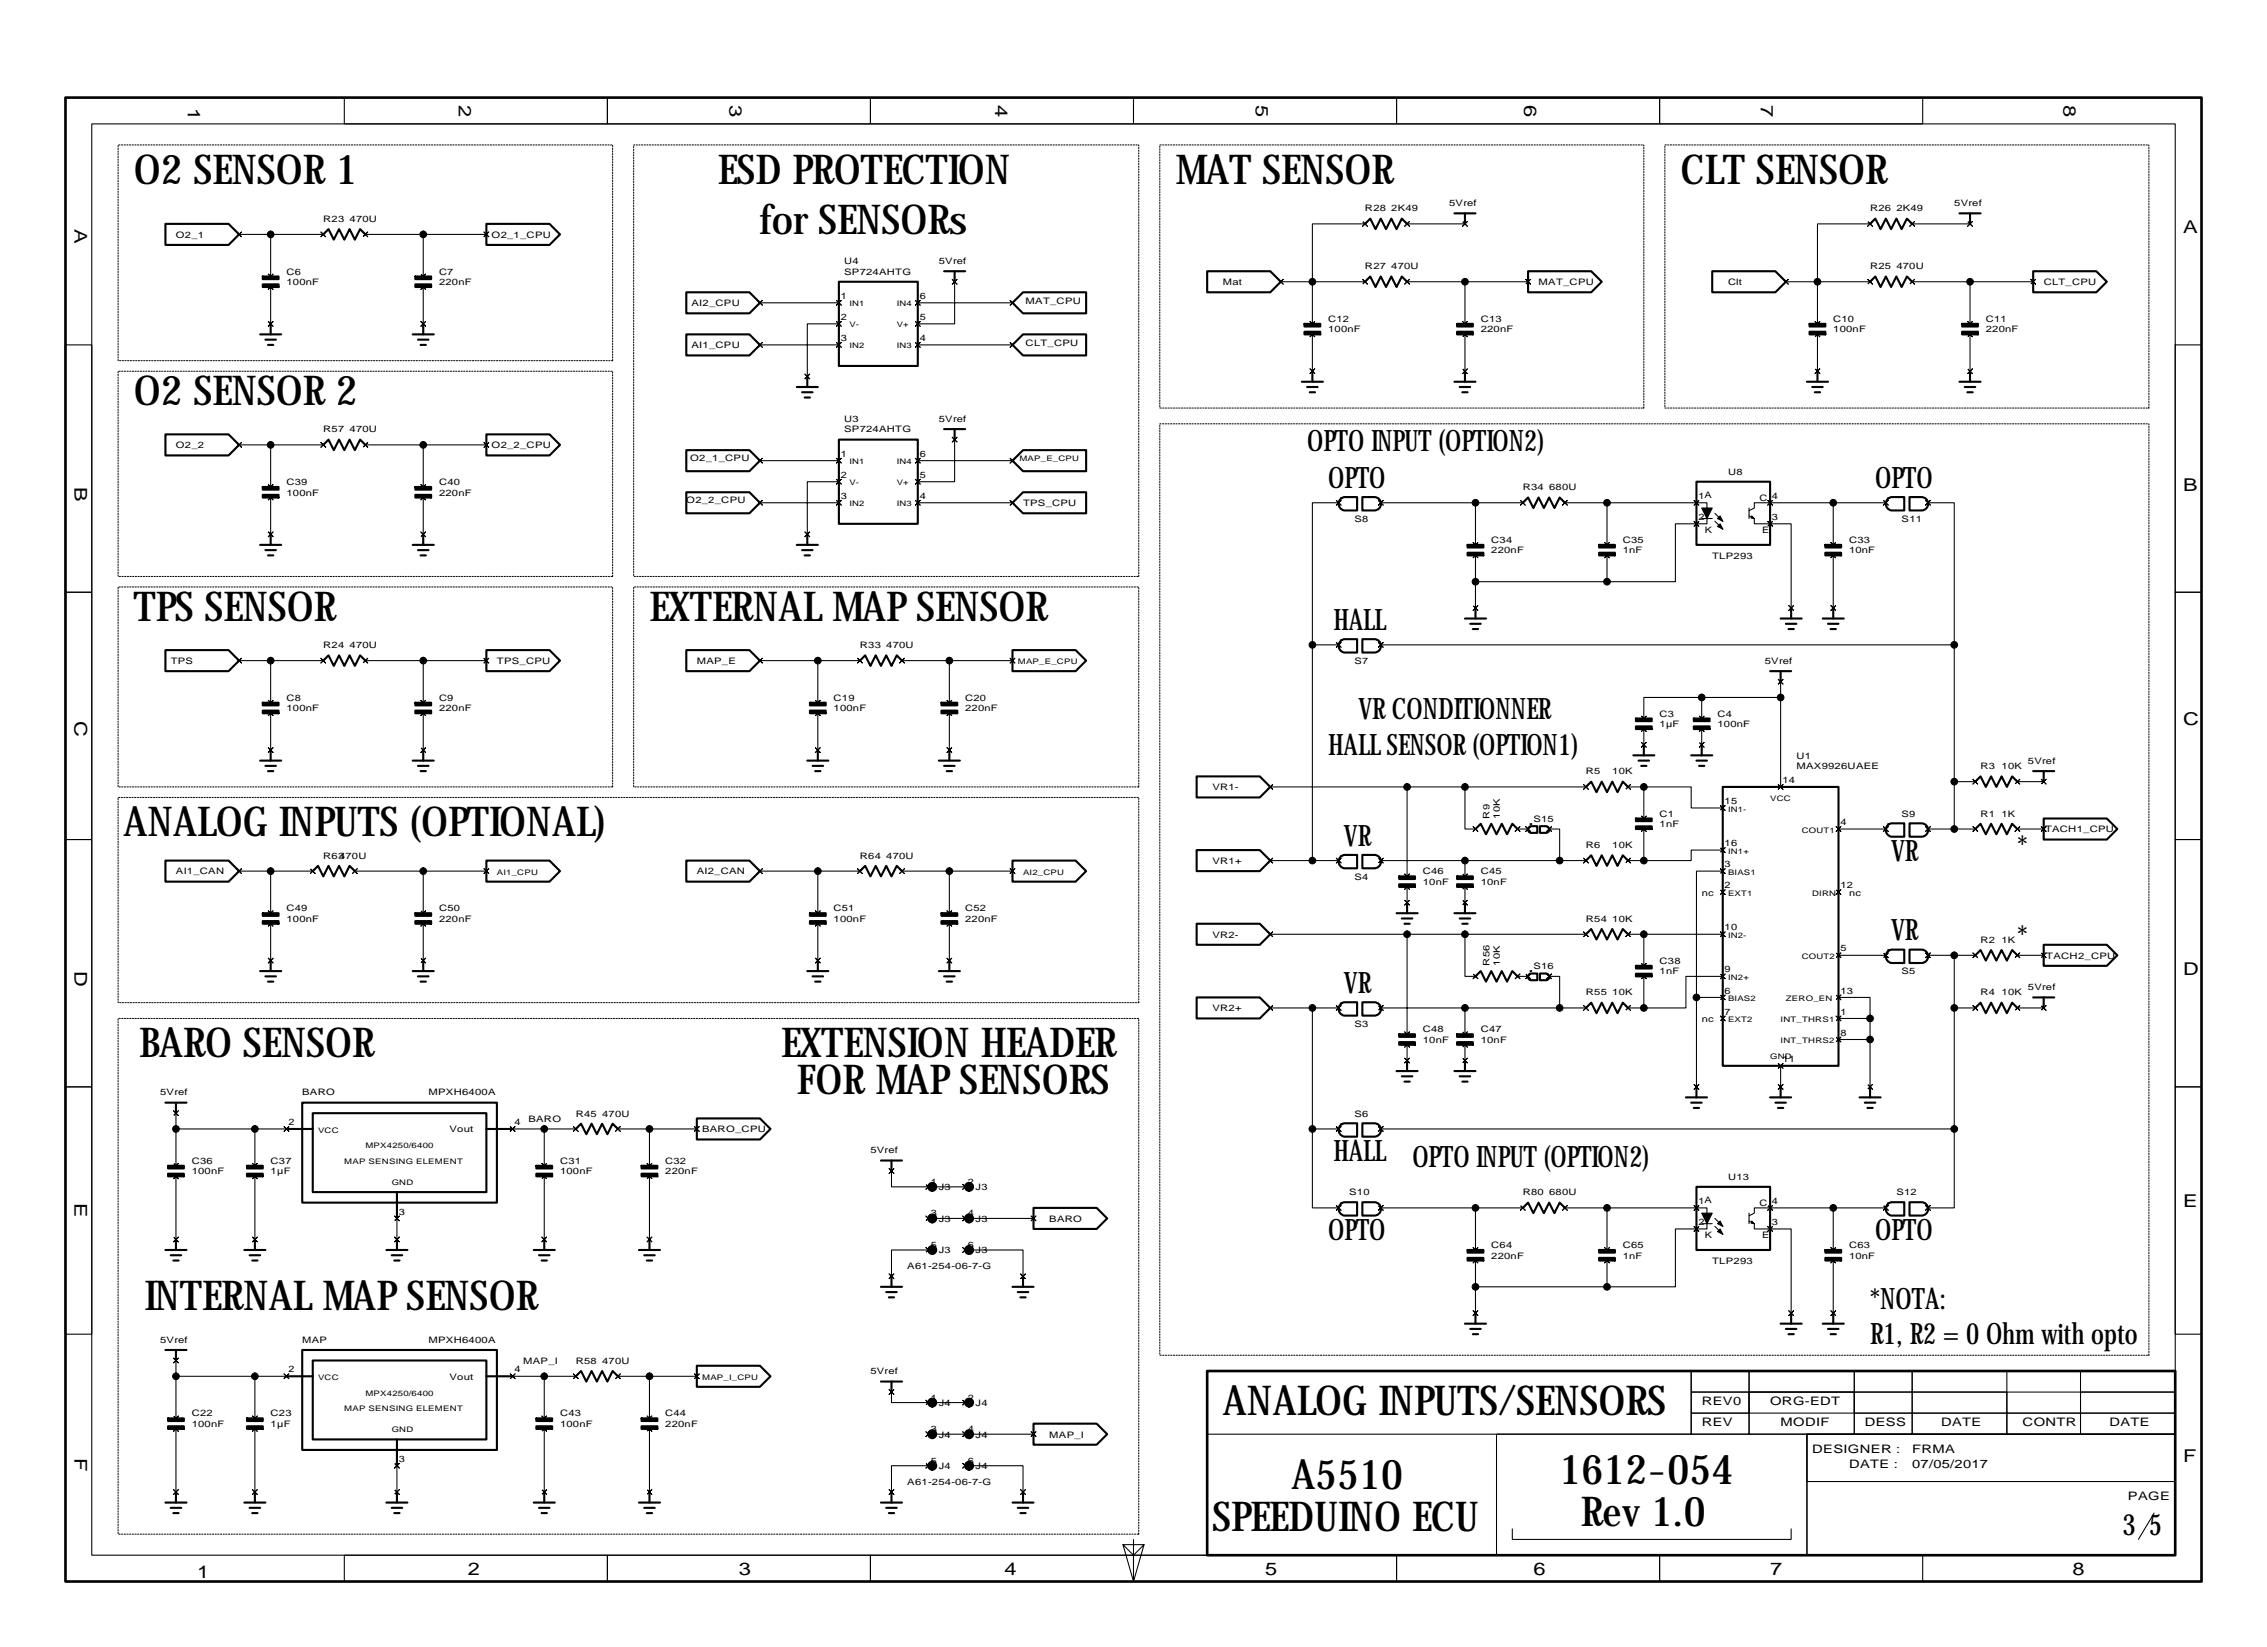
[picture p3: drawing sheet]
<svg xmlns="http://www.w3.org/2000/svg" width="431mm" height="313mm" viewBox="0 0 431 313" stroke-linecap="round" stroke-linejoin="round" font-family="sans-serif">
<defs><g id="words">
<g font-size="7.8">
<text x="25.4" y="34.9">O2 SENSOR 1</text>
<text x="136.4" y="34.9">ESD PROTECTION</text>
<text x="223.4" y="34.9">MAT SENSOR</text>
<text x="319.4" y="34.9">CLT SENSOR</text>
<text x="144.3" y="44.5">for SENSORs</text>
<text x="25.4" y="76.9">O2 SENSOR 2</text>
<text x="25.4" y="117.9">TPS SENSOR</text>
<text x="123.4" y="117.9">EXTERNAL MAP SENSOR</text>
<text x="23.4" y="158.9">ANALOG INPUTS (OPTIONAL)</text>
<text x="26.4" y="200.9">BARO SENSOR</text>
<text x="148.4" y="200.9">EXTENSION HEADER</text>
<text x="151.4" y="207.9">FOR MAP SENSORS</text>
<text x="27.4" y="248.9">INTERNAL MAP SENSOR</text>
<text x="232.4" y="268.9">ANALOG INPUTS/SENSORS</text>
<text x="296.4" y="281.9">1612-054</text>
<text x="245.4" y="282.9">A5510</text>
<text x="230.4" y="290.9">SPEEDUINO ECU</text>
<text x="300.4" y="289.9">Rev 1.0</text>
</g>
<g font-size="5.6">
<text x="248.4" y="85.7">OPTO INPUT (OPTION2)</text>
<text x="252.4" y="92.7">OPTO</text>
<text x="356.4" y="92.7">OPTO</text>
<text x="253.4" y="119.7">HALL</text>
<text x="258.2" y="136.7">VR CONDITIONNER</text>
<text x="252.4" y="143.5">HALL SENSOR (OPTION1)</text>
<text x="255.4" y="160.7">VR</text>
<text x="359.4" y="163.7">VR</text>
<text x="383.4" y="162.7">*</text>
<text x="359.4" y="178.7">VR</text>
<text x="383.4" y="179.7">*</text>
<text x="255.4" y="188.7">VR</text>
<text x="253.4" y="220.7">HALL</text>
<text x="268.4" y="221.7">OPTO INPUT (OPTION2)</text>
<text x="252.4" y="235.7">OPTO</text>
<text x="356.4" y="235.7">OPTO</text>
<text x="355.4" y="248.7">*NOTA:</text>
<text x="355.4" y="255.5">R1, R2 = 0 Ohm with opto</text>
<text x="403.4" y="291.7">3</text>
<text x="408.4" y="291.7">5</text>
</g>
<g font-size="3.4">
<text x="35.7" y="20.5" transform="rotate(90 35.7 20.5)">1</text>
<text x="87.2" y="20" transform="rotate(90 87.2 20)">2</text>
<text x="138.7" y="20" transform="rotate(90 138.7 20)">3</text>
<text x="189.2" y="20" transform="rotate(90 189.2 20)">4</text>
<text x="238.7" y="20" transform="rotate(90 238.7 20)">5</text>
<text x="289.7" y="20" transform="rotate(90 289.7 20)">6</text>
<text x="334.7" y="20" transform="rotate(90 334.7 20)">7</text>
<text x="392.2" y="20" transform="rotate(90 392.2 20)">8</text>
<text x="14.2" y="43.5" transform="rotate(90 14.2 43.5)">A</text>
<text x="414.9" y="44.3">A</text>
<text x="14.2" y="92.5" transform="rotate(90 14.2 92.5)">B</text>
<text x="254.4" y="94.8">.</text>
<text x="358.4" y="94.8">.</text>
<text x="414.9" y="93.3">B</text>
<text x="254.4" y="121.8">.</text>
<text x="14.2" y="137" transform="rotate(90 14.2 137)">C</text>
<text x="414.9" y="137.8">C</text>
<text x="290.4" y="156.8">.</text>
<text x="358.4" y="156.8">.</text>
<text x="254.4" y="162.8">.</text>
<text x="14.2" y="184.5" transform="rotate(90 14.2 184.5)">D</text>
<text x="290.4" y="184.8">.</text>
<text x="358.4" y="180.8">.</text>
<text x="414.9" y="185.3">D</text>
<text x="254.4" y="190.8">.</text>
<text x="254.4" y="213.8">.</text>
<text x="14.2" y="228.5" transform="rotate(90 14.2 228.5)">E</text>
<text x="254.4" y="228.8">.</text>
<text x="358.4" y="228.8">.</text>
<text x="414.9" y="229.3">E</text>
<text x="14.2" y="277" transform="rotate(90 14.2 277)">F</text>
<text x="414.9" y="277.8">F</text>
<text x="37.4" y="299.8">1</text>
<text x="88.9" y="299.3">2</text>
<text x="140.4" y="299.3">3</text>
<text x="190.9" y="299.3">4</text>
<text x="240.4" y="299.3">5</text>
<text x="291.4" y="299.3">6</text>
<text x="336.4" y="299.3">7</text>
<text x="393.9" y="299.3">8</text>
</g>
<g font-size="2.2">
<text x="323.4" y="267.1">REV0</text>
<text x="336.4" y="267.1">ORG-EDT</text>
<text x="323.4" y="271.1">REV</text>
<text x="338.4" y="271.1">MODIF</text>
<text x="354.4" y="271.1">DESS</text>
<text x="368.9" y="271.1">DATE</text>
<text x="384.4" y="271.1">CONTR</text>
<text x="400.9" y="271.1">DATE</text>
<text x="344.4" y="276.1">DESIGNER :</text>
<text x="351.4" y="279.1">DATE :</text>
<text x="363.4" y="276.1">FRMA</text>
<text x="363.4" y="279.1">07/05/2017</text>
<text x="404.4" y="285.1">PAGE</text>
</g>
<g font-size="1.7">
<text x="259.4" y="40.2">R28</text>
<text x="264.4" y="40.2">2K49</text>
<text x="275.4" y="39.2">5Vref</text>
<text x="355.4" y="40.2">R26</text>
<text x="360.4" y="40.2">2K49</text>
<text x="371.4" y="39.2">5Vref</text>
<text x="33.4" y="45.2">O2_1</text>
<text x="61.4" y="42.2">R23</text>
<text x="66.4" y="42.2">470U</text>
<text x="93.4" y="45.2">O2_1_CPU</text>
<text x="54.4" y="52.2">C6</text>
<text x="83.4" y="52.2">C7</text>
<text x="160.4" y="50.2">U4</text>
<text x="160.4" y="52.2">SP724AHTG</text>
<text x="178.4" y="50.2">5Vref</text>
<text x="259.4" y="51.2">R27</text>
<text x="264.4" y="51.2">470U</text>
<text x="355.4" y="51.2">R25</text>
<text x="360.4" y="51.2">470U</text>
<text x="54.4" y="54.2">100nF</text>
<text x="83.4" y="54.2">220nF</text>
<text x="131.4" y="58.2">AI2_CPU</text>
<text x="159.8" y="56.8">1</text>
<text x="174.8" y="56.8">6</text>
<text x="194.9" y="57.7">MAT_CPU</text>
<text x="232.4" y="54.2">Mat</text>
<text x="292.4" y="54.2">MAT_CPU</text>
<text x="328.4" y="54.2">Clt</text>
<text x="388.4" y="54.2">CLT_CPU</text>
<text x="159.8" y="60.8">2</text>
<text x="159.8" y="64.8">3</text>
<text x="174.8" y="64.8">4</text>
<text x="174.8" y="60.8">5</text>
<text x="194.9" y="65.7">CLT_CPU</text>
<text x="252.4" y="61.2">C12</text>
<text x="252.4" y="63.2">100nF</text>
<text x="281.4" y="61.2">C13</text>
<text x="281.4" y="63.2">220nF</text>
<text x="348.4" y="61.2">C10</text>
<text x="348.4" y="63.2">100nF</text>
<text x="377.4" y="61.2">C11</text>
<text x="377.4" y="63.2">220nF</text>
<text x="131.4" y="66.2">AI1_CPU</text>
<text x="61.4" y="82.2">R57</text>
<text x="66.4" y="82.2">470U</text>
<text x="160.4" y="80.2">U3</text>
<text x="160.4" y="82.2">SP724AHTG</text>
<text x="178.4" y="80.2">5Vref</text>
<text x="33.4" y="85.2">O2_2</text>
<text x="93.4" y="85.2">O2_2_CPU</text>
<text x="131.2" y="87.7">O2_1_CPU</text>
<text x="159.8" y="86.8">1</text>
<text x="174.8" y="86.8">6</text>
<text x="54.4" y="92.2">C39</text>
<text x="54.4" y="94.2">100nF</text>
<text x="83.4" y="92.2">C40</text>
<text x="83.4" y="94.2">220nF</text>
<text x="130.4" y="95.7">O2_2_CPU</text>
<text x="159.8" y="90.8">2</text>
<text x="159.8" y="94.8">3</text>
<text x="174.8" y="94.8">4</text>
<text x="174.8" y="90.8">5</text>
<text x="289.4" y="93.2">R34</text>
<text x="294.4" y="93.2">680U</text>
<text x="322.8" y="94.8">1A</text>
<text x="328.4" y="90.2">U8</text>
<text x="334.4" y="95.2">C</text>
<text x="336.8" y="94.8">4</text>
<text x="194.4" y="96.2">TPS_CPU</text>
<text x="257.4" y="99.2">S8</text>
<text x="322.8" y="98.8">2</text>
<text x="324" y="101.3">K</text>
<text x="334.9" y="101.3">E</text>
<text x="336.8" y="98.8">3</text>
<text x="361.4" y="99.2">S11</text>
<text x="283.4" y="103.2">C34</text>
<text x="283.4" y="105.2">220nF</text>
<text x="308.4" y="103.2">C35</text>
<text x="308.4" y="105.2">1nF</text>
<text x="325.4" y="106.2">TLP293</text>
<text x="351.4" y="103.2">C33</text>
<text x="351.4" y="105.2">10nF</text>
<text x="61.4" y="123.2">R24</text>
<text x="66.4" y="123.2">470U</text>
<text x="163.4" y="123.2">R33</text>
<text x="168.4" y="123.2">470U</text>
<text x="32.4" y="126.2">TPS</text>
<text x="94.4" y="126.2">TPS_CPU</text>
<text x="132.4" y="126.2">MAP_E</text>
<text x="257.4" y="126.2">S7</text>
<text x="335.4" y="126.2">5Vref</text>
<text x="54.4" y="133.2">C8</text>
<text x="54.4" y="135.2">100nF</text>
<text x="83.4" y="133.2">C9</text>
<text x="83.4" y="135.2">220nF</text>
<text x="158.4" y="133.2">C19</text>
<text x="158.4" y="135.2">100nF</text>
<text x="183.4" y="133.2">C20</text>
<text x="183.4" y="135.2">220nF</text>
<text x="315.4" y="136.2">C3</text>
<text x="326.4" y="136.2">C4</text>
<text x="315.4" y="138.2">1µF</text>
<text x="326.4" y="138.2">100nF</text>
<text x="301.4" y="147.2">R5</text>
<text x="306.4" y="147.2">10K</text>
<text x="338.8" y="148.8">14</text>
<text x="341.4" y="144.2">U1</text>
<text x="341.4" y="146.2">MAX9926UAEE</text>
<text x="376.4" y="146.2">R3</text>
<text x="380.4" y="146.2">10K</text>
<text x="385.4" y="145.2">5Vref</text>
<text x="230.4" y="150.2">VR1-</text>
<text x="283.1" y="155.5" transform="rotate(-90 283.1 155.5)">R9</text>
<text x="285.1" y="155.5" transform="rotate(-90 285.1 155.5)">10K</text>
<text x="315.4" y="155.2">C1</text>
<text x="327.8" y="152.8">15</text>
<text x="361.4" y="155.2">S9</text>
<text x="376.4" y="155.2">R1</text>
<text x="380.4" y="155.2">1K</text>
<text x="291.4" y="156.2">S15</text>
<text x="301.4" y="161.2">R6</text>
<text x="306.4" y="161.2">10K</text>
<text x="315.4" y="157.2">1nF</text>
<text x="327.8" y="160.8">16</text>
<text x="349.8" y="156.8">4</text>
<text x="388.7" y="158.2">TACH1_CPU</text>
<text x="33.4" y="166.2">AI1_CAN</text>
<text x="61.4" y="163.2">R63</text>
<text x="64.4" y="163.2">470U</text>
<text x="132.4" y="166.2">AI2_CAN</text>
<text x="163.4" y="163.2">R64</text>
<text x="168.4" y="163.2">470U</text>
<text x="230.4" y="164.2">VR1+</text>
<text x="257.4" y="167.2">S4</text>
<text x="270.4" y="166.2">C46</text>
<text x="281.4" y="166.2">C45</text>
<text x="327.8" y="164.8">3</text>
<text x="54.4" y="173.2">C49</text>
<text x="83.4" y="173.2">C50</text>
<text x="158.4" y="173.2">C51</text>
<text x="183.4" y="173.2">C52</text>
<text x="270.4" y="168.2">10nF</text>
<text x="281.4" y="168.2">10nF</text>
<text x="323.4" y="170.2">nc</text>
<text x="327.8" y="168.8">2</text>
<text x="349.8" y="168.8">12</text>
<text x="351.4" y="170.2">nc</text>
<text x="54.4" y="175.2">100nF</text>
<text x="83.4" y="175.2">220nF</text>
<text x="158.4" y="175.2">100nF</text>
<text x="183.4" y="175.2">220nF</text>
<text x="230.4" y="178.2">VR2-</text>
<text x="301.4" y="175.2">R54</text>
<text x="306.4" y="175.2">10K</text>
<text x="327.8" y="176.8">10</text>
<text x="376.4" y="179.2">R2</text>
<text x="380.4" y="179.2">1K</text>
<text x="283.1" y="183.5" transform="rotate(-90 283.1 183.5)">R56</text>
<text x="285.1" y="183.5" transform="rotate(-90 285.1 183.5)">10K</text>
<text x="291.4" y="184.2">S16</text>
<text x="315.4" y="183.2">C38</text>
<text x="315.4" y="185.2">1nF</text>
<text x="327.8" y="184.8">9</text>
<text x="349.8" y="180.8">5</text>
<text x="361.4" y="185.2">S5</text>
<text x="388.9" y="182.2">TACH2_CPU</text>
<text x="301.4" y="189.2">R55</text>
<text x="306.4" y="189.2">10K</text>
<text x="327.8" y="188.8">6</text>
<text x="349.8" y="188.8">13</text>
<text x="376.4" y="189.2">R4</text>
<text x="380.4" y="189.2">10K</text>
<text x="385.4" y="188.2">5Vref</text>
<text x="230.4" y="192.2">VR2+</text>
<text x="257.4" y="195.2">S3</text>
<text x="270.4" y="196.2">C48</text>
<text x="281.4" y="196.2">C47</text>
<text x="323.4" y="194.2">nc</text>
<text x="327.8" y="192.8">7</text>
<text x="349.8" y="192.8">1</text>
<text x="349.8" y="196.8">8</text>
<text x="270.4" y="198.2">10nF</text>
<text x="281.4" y="198.2">10nF</text>
<text x="338.8" y="201.8">11</text>
<text x="30.4" y="208.2">5Vref</text>
<text x="57.4" y="208.2">BARO</text>
<text x="81.4" y="208.2">MPXH6400A</text>
<text x="54.8" y="213.8">2</text>
<text x="85.4" y="215.2">Vout</text>
<text x="97.8" y="213.8">4</text>
<text x="100.4" y="213.2">BARO</text>
<text x="109.4" y="212.2">R45</text>
<text x="114.4" y="212.2">470U</text>
<text x="133.4" y="215.2">BARO_CPU</text>
<text x="257.4" y="212.2">S6</text>
<text x="36.4" y="221.2">C36</text>
<text x="51.4" y="221.2">C37</text>
<text x="106.4" y="221.2">C31</text>
<text x="126.4" y="221.2">C32</text>
<text x="165.4" y="219.2">5Vref</text>
<text x="36.4" y="223.2">100nF</text>
<text x="51.4" y="223.2">1µF</text>
<text x="106.4" y="223.2">100nF</text>
<text x="126.4" y="223.2">220nF</text>
<text x="177" y="225.2">1</text>
<text x="178.4" y="226.2">J3</text>
<text x="184" y="225.2">2</text>
<text x="185.4" y="226.2">J3</text>
<text x="256.4" y="227.2">S10</text>
<text x="289.4" y="227.2">R80</text>
<text x="294.4" y="227.2">680U</text>
<text x="328.4" y="224.2">U13</text>
<text x="360.4" y="227.2">S12</text>
<text x="75.8" y="230.8">3</text>
<text x="177" y="231.2">3</text>
<text x="178.4" y="232.2">J3</text>
<text x="184" y="231.2">4</text>
<text x="185.4" y="232.2">J3</text>
<text x="199.4" y="232.2">BARO</text>
<text x="322.8" y="228.8">1A</text>
<text x="322.8" y="232.8">2</text>
<text x="334.4" y="229.2">C</text>
<text x="336.8" y="232.8">3</text>
<text x="336.8" y="228.8">4</text>
<text x="177" y="237.2">5</text>
<text x="178.4" y="238.2">J3</text>
<text x="184" y="237.2">6</text>
<text x="185.4" y="238.2">J3</text>
<text x="283.4" y="237.2">C64</text>
<text x="283.4" y="239.2">220nF</text>
<text x="308.4" y="237.2">C65</text>
<text x="308.4" y="239.2">1nF</text>
<text x="324" y="235.3">K</text>
<text x="334.9" y="235.3">E</text>
<text x="351.4" y="237.2">C63</text>
<text x="351.4" y="239.2">10nF</text>
<text x="172.4" y="241.2">A61-254-06-7-G</text>
<text x="325.4" y="240.2">TLP293</text>
<text x="30.4" y="255.2">5Vref</text>
<text x="57.4" y="255.2">MAP</text>
<text x="81.4" y="255.2">MPXH6400A</text>
<text x="54.8" y="260.8">2</text>
<text x="85.4" y="262.2">Vout</text>
<text x="97.8" y="260.8">4</text>
<text x="99.4" y="259.2">MAP_I</text>
<text x="109.4" y="259.2">R58</text>
<text x="114.4" y="259.2">470U</text>
<text x="165.4" y="261.2">5Vref</text>
<text x="36.4" y="269.2">C22</text>
<text x="51.4" y="269.2">C23</text>
<text x="106.4" y="269.2">C43</text>
<text x="126.4" y="269.2">C44</text>
<text x="177" y="266.2">1</text>
<text x="178.4" y="267.2">J4</text>
<text x="184" y="266.2">2</text>
<text x="185.4" y="267.2">J4</text>
<text x="36.4" y="271.2">100nF</text>
<text x="51.4" y="271.2">1µF</text>
<text x="106.4" y="271.2">100nF</text>
<text x="126.4" y="271.2">220nF</text>
<text x="177" y="272.2">3</text>
<text x="178.4" y="273.2">J4</text>
<text x="184" y="272.2">4</text>
<text x="185.4" y="273.2">J4</text>
<text x="199.4" y="273.2">MAP_I</text>
<text x="75.8" y="277.8">3</text>
<text x="177" y="278.2">5</text>
<text x="178.4" y="279.2">J4</text>
<text x="184" y="278.2">6</text>
<text x="185.4" y="279.2">J4</text>
<text x="172.4" y="282.2">A61-254-06-7-G</text>
</g>
<g font-size="1.4">
<text x="161.4" y="58.2">IN1</text>
<text x="170.4" y="58.2">IN4</text>
<text x="161.4" y="62.2">V-</text>
<text x="170.4" y="62.2">V+</text>
<text x="161.4" y="66.2">IN2</text>
<text x="170.4" y="66.2">IN3</text>
<text x="161.4" y="88.2">IN1</text>
<text x="170.4" y="88.2">IN4</text>
<text x="193.7" y="87.5">MAP_E_CPU</text>
<text x="161.4" y="92.2">V-</text>
<text x="170.4" y="92.2">V+</text>
<text x="161.4" y="96.2">IN2</text>
<text x="170.4" y="96.2">IN3</text>
<text x="193.4" y="126.2">MAP_E_CPU</text>
<text x="328.4" y="154.2">IN1-</text>
<text x="336.4" y="152.2">VCC</text>
<text x="342.4" y="158.2">COUT1</text>
<text x="94.4" y="166.2">AI1_CPU</text>
<text x="194.4" y="166.2">AI2_CPU</text>
<text x="328.4" y="162.2">IN1+</text>
<text x="328.4" y="166.2">BIAS1</text>
<text x="328.4" y="170.2">EXT1</text>
<text x="344.4" y="170.2">DIRN</text>
<text x="328.4" y="178.2">IN2-</text>
<text x="342.4" y="182.2">COUT2</text>
<text x="328.4" y="190.2">BIAS2</text>
<text x="328.4" y="186.2">IN2+</text>
<text x="339.4" y="190.2">ZERO_EN</text>
<text x="328.4" y="194.2">EXT2</text>
<text x="338.4" y="194.2">INT_THRS1</text>
<text x="336.4" y="201.2">GND</text>
<text x="338.4" y="198.2">INT_THRS2</text>
<text x="60.4" y="215.2">VCC</text>
<text x="65.4" y="221.2">MAP SENSING ELEMENT</text>
<text x="69.4" y="218.2">MPX4250/6400</text>
<text x="74.4" y="225.2">GND</text>
<text x="60.4" y="262.2">VCC</text>
<text x="133.4" y="262.2">MAP_I_CPU</text>
<text x="65.4" y="268.2">MAP SENSING ELEMENT</text>
<text x="69.4" y="265.2">MPX4250/6400</text>
<text x="74.4" y="272.2">GND</text>
</g>
</g></defs>
<g fill="none" stroke="#000" stroke-width=".2">
<path d="M65.4 18.5h50v5h-50zM115.4 18.5h50v5h-50zM165.4 18.5h50v5h-50zM215.4 18.5h50v5h-50zM265.4 18.5h50v5h-50zM315.4 18.5h50v5h-50zM17.4 23.5h396v272h-396zM45.4 44.5h6v8M51.4 44.5h10M51.4 54.5v7M69.4 44.5h23M80.4 44.5v8"/>
<path d="M80.4 54.5v7M144.4 57.5h15M174.4 57.5h18M181.4 53.5v8h-7M243.4 53.5h16M259.4 42.5h-10v19M267.4 53.5h23M267.4 42.5h11M278.4 53.5v8M339.4 53.5h6v8M355.4 42.5h-10v11h10M363.4 53.5h23"/>
<path d="M363.4 42.5h11M374.4 53.5v8M12.4 65.5h5v47h-5zM144.4 65.5h15M159.4 61.5h-6v10M174.4 65.5h18M249.4 63.5v7M278.4 63.5v7M345.4 63.5v7M374.4 63.5v7M413.4 65.5h5v47h-5zM45.4 84.5h16"/>
<path d="M51.4 84.5v8M51.4 94.5v7M69.4 84.5h23M80.4 84.5v8M80.4 94.5v7M144.4 95.5h15M144.4 87.5h15M159.4 91.5h-6v10M174.4 95.5h18M174.4 87.5h18M181.4 83.5v8h-7M254.4 95.5h-5v27"/>
<path d="M262.4 95.5h27M280.4 95.5v8M297.4 95.5h8M323.4 98.5h2M324.4 96.5v-1h-19v8M324.4 98.5v1h-6v11h-13M325.9 97.5l1.5 1.5M325.9 99l1.5 1.5M332.4 98l1 .5v1h7v16M332.4 97l1-.5v-1h15v8M332.4 96.5v2M348.4 95.5h10"/>
<path d="M366.4 95.5h5v27M12.4 112.5h5v47h-5zM280.4 105.5v5M305.4 105.5v5h-25v5M348.4 105.5v10M413.4 112.5h5v47h-5zM45.4 125.5h6v8M51.4 125.5h10M51.4 135.5v7M69.4 125.5h23M80.4 125.5v8M80.4 135.5v7"/>
<path d="M144.4 125.5h11v8M155.4 135.5v7M155.4 125.5h8M171.4 125.5h21M180.4 125.5v8M180.4 135.5v7M249.4 122.5h5M249.4 122.5v41M262.4 122.5h109M312.4 138.5v3M323.4 132.5h-11v4M323.4 132.5h15"/>
<path d="M323.4 132.5v4M323.4 138.5v3M338.4 129.5v20M371.4 122.5v35M12.4 159.5h5v47h-5zM241.4 149.5h26M267.4 149.5h34M267.4 149.5v17M278.4 149.5v8h2M288.4 157.5h2M294.4 157.5h2v6M309.4 149.5h3"/>
<path d="M312.4 149.5h9v4h6M312.4 149.5v6M312.4 157.5v6M349.4 157.5h9M366.4 157.5h9M371.4 148.5h4M383.4 157.5h5M383.4 148.5h5M413.4 159.5h5v47h-5zM45.4 165.5h14M51.4 165.5v8M51.4 175.5v7"/>
<path d="M67.4 165.5h25M80.4 165.5v8M80.4 175.5v7M144.4 165.5h19M155.4 165.5v8M155.4 175.5v7M171.4 165.5h21M180.4 165.5v8M180.4 175.5v7M241.4 163.5h13M241.4 177.5h60M262.4 163.5h39"/>
<path d="M267.4 168.5v3M267.4 177.5v19M278.4 177.5v8h2M278.4 163.5v3M278.4 168.5v3M309.4 177.5h18M309.4 163.5h3M312.4 177.5v6M327.4 161.5h-6v2h-9M327.4 165.5h-5v24M241.4 191.5h13M249.4 191.5v23h5"/>
<path d="M262.4 191.5h39M267.4 198.5v3M278.4 191.5v5M278.4 198.5v3M288.4 185.5h2M294.4 185.5h2v6M309.4 191.5h3M312.4 185.5v6M322.4 189.5v17M322.4 189.5h5M327.4 185.5h-7v6h-8M349.4 197.5h6v9"/>
<path d="M349.4 189.5h6v4M349.4 193.5h6M349.4 181.5h9M355.4 193.5v4M366.4 181.5h9M371.4 181.5v33M371.4 191.5h4M383.4 191.5h5M383.4 181.5h5M12.4 206.5h5v47h-5zM33.4 211.5v10M33.4 214.5h21"/>
<path d="M48.4 214.5v7M97.4 214.5h6v7M103.4 214.5h6M117.4 214.5h15M123.4 214.5v7M249.4 214.5v15h5M262.4 214.5h109M338.4 202.5v4M371.4 214.5v15h-5M413.4 206.5h5v47h-5zM33.4 223.5v12M48.4 223.5v12"/>
<path d="M75.4 231.5v4M103.4 223.5v12M123.4 223.5v12M169.4 222.5v3h14M176.4 237.5h-7v5M176.4 231.5h20M183.4 237.5h11v5M262.4 229.5h18v8M280.4 229.5h9M280.4 239.5v5M297.4 229.5h27v1M305.4 229.5v8"/>
<path d="M305.4 239.5v5M323.4 232.5h2M324.4 232.5v1h-6v11h-13M325.9 231.5l1.5 1.5M325.9 233l1.5 1.5M332.4 232l1 .5v1h7v16M332.4 230.5v2M348.4 229.5v8M348.4 239.5v10M358.4 229.5h-25v1l-1 .5M33.4 258.5v11M305.4 244.5h-25v5"/>
<path d="M33.4 271.5v12M33.4 261.5h21M48.4 261.5v8M48.4 271.5v12M75.4 278.5v5M97.4 261.5h12M103.4 261.5v8M103.4 271.5v12M117.4 261.5h15M123.4 261.5v8M123.4 271.5v12M169.4 264.5v2h14"/>
<path d="M176.4 278.5h-7v5M176.4 272.5h20M183.4 278.5h11v5M229.4 260.5h92v12h-92zM284.4 272.5h59v23h-59zM321.4 268.5h11v4h-11zM321.4 264.5h11v4h-11zM321.4 260.5h11v4h-11zM321.4 260.5h11zM332.4 264.5h20v8h-20zM332.4 264.5h20v4h-20zM332.4 260.5h20v4h-20z"/>
<path d="M332.4 260.5h20zM343.4 272.5h70v9h-70zM343.4 272.5h70v23h-70zM343.4 272.5h70zM352.4 264.5h11v4h-11zM352.4 268.5h11v4h-11zM352.4 260.5h11v4h-11zM352.4 260.5h11zM363.4 268.5h18v4h-18zM363.4 260.5h18v4h-18zM363.4 264.5h18v4h-18zM363.4 260.5h18z"/>
<path d="M381.4 268.5h14v4h-14zM381.4 264.5h14v4h-14zM381.4 260.5h14zM395.4 268.5h18v4h-18zM395.4 260.5h18zM395.4 264.5h18v4h-18zM395.4 260.5h18v4h-18zM65.4 295.5h50v5h-50zM115.4 295.5h50v5h-50zM165.4 295.5h50v5h-50zM213.4 293.5l2 7 2-7h-4l2 2 2-2M215.4 295.5h50v5h-50z"/>
<path d="M215.4 292.5v3M265.4 295.5h50v5h-50zM287.4 290.5v2h53v-2M315.4 295.5h50v5h-50zM409.4 287.5l-3 5"/>
</g>
<path d="M22.4 27.5h94v41h-94zM120.4 27.5h96v82h-96zM220.4 27.5h92v50h-92zM316.4 27.5h92v50h-92zM22.4 70.5h94v39h-94zM220.4 80.5h188v177h-188zM22.4 111.5h94v38h-94zM120.4 111.5h96v38h-96zM22.4 151.5h194v39h-194zM22.4 193.5h194v98h-194z" fill="none" stroke="#000" stroke-width=".19" stroke-dasharray=".3 .3"/>
<g fill="#000" stroke="#000" stroke-width=".19">
<circle cx="51.4" cy="44.5" r=".64"/>
<circle cx="80.4" cy="44.5" r=".64"/>
<circle cx="249.4" cy="53.5" r=".64"/>
<circle cx="278.4" cy="53.5" r=".64"/>
<circle cx="345.4" cy="53.5" r=".64"/>
<circle cx="374.4" cy="53.5" r=".64"/>
<circle cx="51.4" cy="84.5" r=".64"/>
<circle cx="80.4" cy="84.5" r=".64"/>
<circle cx="280.4" cy="95.5" r=".64"/>
<circle cx="305.4" cy="95.5" r=".64"/>
<circle cx="348.4" cy="95.5" r=".64"/>
<circle cx="280.4" cy="110.5" r=".64"/>
<circle cx="305.4" cy="110.5" r=".64"/>
<circle cx="51.4" cy="125.5" r=".64"/>
<circle cx="80.4" cy="125.5" r=".64"/>
<circle cx="155.4" cy="125.5" r=".64"/>
<circle cx="180.4" cy="125.5" r=".64"/>
<circle cx="249.4" cy="122.5" r=".64"/>
<circle cx="323.4" cy="132.5" r=".64"/>
<circle cx="338.4" cy="132.5" r=".64"/>
<circle cx="371.4" cy="122.5" r=".64"/>
<circle cx="267.4" cy="149.5" r=".64"/>
<circle cx="278.4" cy="149.5" r=".64"/>
<circle cx="312.4" cy="149.5" r=".64"/>
<circle cx="371.4" cy="157.5" r=".64"/>
<circle cx="371.4" cy="148.5" r=".64"/>
<circle cx="51.4" cy="165.5" r=".64"/>
<circle cx="80.4" cy="165.5" r=".64"/>
<circle cx="155.4" cy="165.5" r=".64"/>
<circle cx="180.4" cy="165.5" r=".64"/>
<circle cx="249.4" cy="163.5" r=".64"/>
<circle cx="267.4" cy="177.5" r=".64"/>
<circle cx="278.4" cy="163.5" r=".64"/>
<circle cx="278.4" cy="177.5" r=".64"/>
<circle cx="296.4" cy="163.5" r=".64"/>
<circle cx="312.4" cy="163.5" r=".64"/>
<circle cx="312.4" cy="177.5" r=".64"/>
<circle cx="249.4" cy="191.5" r=".64"/>
<circle cx="278.4" cy="191.5" r=".64"/>
<circle cx="296.4" cy="191.5" r=".64"/>
<circle cx="312.4" cy="191.5" r=".64"/>
<circle cx="322.4" cy="189.5" r=".64"/>
<circle cx="355.4" cy="197.5" r=".64"/>
<circle cx="355.4" cy="193.5" r=".64"/>
<circle cx="371.4" cy="191.5" r=".64"/>
<circle cx="371.4" cy="181.5" r=".64"/>
<circle cx="33.4" cy="214.5" r=".64"/>
<circle cx="48.4" cy="214.5" r=".64"/>
<circle cx="103.4" cy="214.5" r=".64"/>
<circle cx="123.4" cy="214.5" r=".64"/>
<circle cx="249.4" cy="214.5" r=".64"/>
<circle cx="371.4" cy="214.5" r=".64"/>
<circle cx="280.4" cy="229.5" r=".64"/>
<circle cx="305.4" cy="229.5" r=".64"/>
<circle cx="348.4" cy="229.5" r=".64"/>
<circle cx="280.4" cy="244.5" r=".64"/>
<circle cx="305.4" cy="244.5" r=".64"/>
<circle cx="33.4" cy="261.5" r=".64"/>
<circle cx="48.4" cy="261.5" r=".64"/>
<circle cx="103.4" cy="261.5" r=".64"/>
<circle cx="123.4" cy="261.5" r=".64"/>
</g>
<path d="M12.4 18.5h406v282h-406zM229.4 260.5h184v35h-184z" fill="none" stroke="#000" stroke-width=".5"/>
<g fill="none" stroke="#000" stroke-width=".4">
<path d="M31.4 42.5h12l2 2-2 2h-12zM61.4 44.5l1-1 1 2 1-2 1 2 1-2 1 2 1-2 1 1M92.4 42.5h12l2 2-2 2h-12zM130.4 55.5h12l2 2-2 2h-12zM159.4 53.5h15v16h-15zM179.4 51.5h4M181.4 51.5v2M194.4 55.5h12v4h-12l-2-2zM229.4 51.5h12l2 2-2 2h-12zM259.4 53.5l1-1 1 2 1-2 1 2 1-2 1 2 1-2 1 1M259.4 42.5l1-1 1 2 1-2 1 2 1-2 1 2 1-2 1 1M276.4 40.5h4"/>
<path d="M278.4 40.5v2M290.4 51.5h12l2 2-2 2h-12zM325.4 51.5h12l2 2-2 2h-12zM355.4 53.5l1-1 1 2 1-2 1 2 1-2 1 2 1-2 1 1M355.4 42.5l1-1 1 2 1-2 1 2 1-2 1 2 1-2 1 1M372.4 40.5h4M374.4 40.5v2M386.4 51.5h12l2 2-2 2h-12zM49.4 63.5h4M50.4 64.5h2M50.9 65.5h1M51.4 61.5v2"/>
<path d="M78.4 63.5h4M79.4 64.5h2M79.9 65.5h1M80.4 61.5v2M130.4 63.5h12l2 2-2 2h-12zM151.4 73.5h4M152.4 74.5h2M152.9 75.5h1M153.4 71.5v2M194.4 63.5h12v4h-12l-2-2zM247.4 72.5h4M248.4 73.5h2"/>
<path d="M248.9 74.5h1M249.4 70.5v2M276.4 72.5h4M277.4 73.5h2M277.9 74.5h1M278.4 70.5v2M343.4 72.5h4M344.4 73.5h2M344.9 74.5h1M345.4 70.5v2M372.4 72.5h4M373.4 73.5h2"/>
<path d="M373.9 74.5h1M374.4 70.5v2M31.4 82.5h12l2 2-2 2h-12zM61.4 84.5l1-1 1 2 1-2 1 2 1-2 1 2 1-2 1 1M92.4 82.5h12l2 2-2 2h-12zM130.4 93.5h12l2 2-2 2h-12zM130.4 85.5h12l2 2-2 2h-12zM159.4 83.5h15v16h-15zM179.4 81.5h4M181.4 81.5v2M192.4 87.5l2-2h12v4h-12zM192.4 95.5l2-2h12v4h-12z"/>
<path d="M254.8 94.8l.7-.3h2.4v2.5h-2.4a1.29 1.29 0 0 1-.7-2.2zM258.9 94.5h2.3a1.27 1.27 0 0 1 1.3 1.2 1.27 1.27 0 0 1-1.3 1.3h-2.3zM289.4 95.5l1-1 1 2 1-2 1 2 1-2 1 2 1-2 1 1M322.4 91.5h14v12h-14zM358.8 94.8l.7-.3h2.4v2.5h-2.4a1.29 1.29 0 0 1-.7-2.2zM362.9 94.5h2.3a1.27 1.27 0 0 1 1.3 1.2 1.27 1.27 0 0 1-1.3 1.3h-2.3zM49.4 103.5h4M50.4 104.5h2M50.9 105.5h1M51.4 101.5v2M78.4 103.5h4M79.4 104.5h2"/>
<path d="M79.9 105.5h1M80.4 101.5v2M151.4 103.5h4M152.4 104.5h2M152.9 105.5h1M153.4 101.5v2M278.4 117.5h4M279.4 118.5h2M279.9 119.5h1M280.4 115.5v2M338.4 117.5h4M339.4 118.5h2"/>
<path d="M339.9 119.5h1M340.4 115.5v2M346.4 117.5h4M347.4 118.5h2M347.9 119.5h1M348.4 115.5v2M31.4 123.5h12l2 2-2 2h-12zM61.4 125.5l1-1 1 2 1-2 1 2 1-2 1 2 1-2 1 1M92.4 123.5h12l2 2-2 2h-12zM130.4 123.5h12l2 2-2 2h-12zM163.4 125.5l1-1 1 2 1-2 1 2 1-2 1 2 1-2 1 1M192.4 123.5h12l2 2-2 2h-12z"/>
<path d="M254.8 121.8l.7-.3h2.4v2.5h-2.4a1.29 1.29 0 0 1-.7-2.2zM258.9 121.5h2.3a1.27 1.27 0 0 1 1.3 1.2 1.27 1.27 0 0 1-1.3 1.3h-2.3zM336.4 127.5h4M338.4 127.5v2M49.4 144.5h4M50.4 145.5h2M50.9 146.5h1M51.4 142.5v2M78.4 144.5h4M79.4 145.5h2M79.9 146.5h1M80.4 142.5v2"/>
<path d="M153.4 144.5h4M154.4 145.5h2M154.9 146.5h1M155.4 142.5v2M178.4 144.5h4M179.4 145.5h2M179.9 146.5h1M180.4 142.5v2M227.4 147.5h12l2 2-2 2h-12zM280.4 157.5l1-1 1 2 1-2 1 2 1-2 1 2 1-2 1 1M290.7 157.1l1.5-.1v1.3h-1.2a.64 .64 0 0 1-.5-.5 .64 .64 0 0 1 .2-.7zM292.7 157h1.1a.63 .63 0 0 1 .7 .6 .63 .63 0 0 1-.7 .7h-1.1z"/>
<path d="M301.4 149.5l1-1 1 2 1-2 1 2 1-2 1 2 1-2 1 1M310.4 143.5h4M311.4 144.5h2M311.9 145.5h1M312.4 141.5v2M321.4 143.5h4M322.4 144.5h2M322.9 145.5h1M323.4 141.5v2M327.4 149.5h22v53h-22zM358.8 156.8l.7-.3h2.4v2.5h-2.4a1.29 1.29 0 0 1-.7-2.2zM362.9 156.5h2.3a1.27 1.27 0 0 1 1.3 1.2 1.27 1.27 0 0 1-1.3 1.3h-2.3z"/>
<path d="M375.4 148.5l1-1 1 2 1-2 1 2 1-2 1 2 1-2 1 1M375.4 157.5l1-1 1 2 1-2 1 2 1-2 1 2 1-2 1 1M386.4 146.5h4M388.4 155.5h12l2 2-2 2h-12zM388.4 146.5v2M31.4 163.5h12l2 2-2 2h-12zM59.4 165.5l1-1 1 2 1-2 1 2 1-2 1 2 1-2 1 1M92.4 163.5h12l2 2-2 2h-12zM130.4 163.5h12l2 2-2 2h-12zM163.4 165.5l1-1 1 2 1-2 1 2 1-2 1 2 1-2 1 1M192.4 163.5h12l2 2-2 2h-12zM227.4 161.5h12l2 2-2 2h-12z"/>
<path d="M227.4 175.5h12l2 2-2 2h-12zM254.8 162.8l.7-.3h2.4v2.5h-2.4a1.29 1.29 0 0 1-.7-2.2zM258.9 162.5h2.3a1.27 1.27 0 0 1 1.3 1.2 1.27 1.27 0 0 1-1.3 1.3h-2.3zM265.4 173.5h4M266.4 174.5h2M266.9 175.5h1M267.4 171.5v2M276.4 173.5h4M277.4 174.5h2M277.9 175.5h1M278.4 171.5v2M301.4 177.5l1-1 1 2 1-2 1 2 1-2 1 2 1-2 1 1"/>
<path d="M301.4 163.5l1-1 1 2 1-2 1 2 1-2 1 2 1-2 1 1M388.4 179.5h12l2 2-2 2h-12zM49.4 184.5h4M50.4 185.5h2M50.9 186.5h1M51.4 182.5v2M78.4 184.5h4M79.4 185.5h2M79.9 186.5h1M80.4 182.5v2M153.4 184.5h4M154.4 185.5h2"/>
<path d="M154.9 186.5h1M155.4 182.5v2M178.4 184.5h4M179.4 185.5h2M179.9 186.5h1M180.4 182.5v2M227.4 189.5h12l2 2-2 2h-12zM254.8 190.8l.7-.3h2.4v2.5h-2.4a1.29 1.29 0 0 1-.7-2.2zM258.9 190.5h2.3a1.27 1.27 0 0 1 1.3 1.2 1.27 1.27 0 0 1-1.3 1.3h-2.3zM280.4 185.5l1-1 1 2 1-2 1 2 1-2 1 2 1-2 1 1M290.5 185.3l.5-.3h1.2v1.3h-1.2a.64 .64 0 0 1-.5-1zM292.7 185h1.1a.63 .63 0 0 1 .7 .6 .63 .63 0 0 1-.7 .7h-1.1z"/>
<path d="M301.4 191.5l1-1 1 2 1-2 1 2 1-2 1 2 1-2 1 1M358.8 180.8l.7-.3h2.4v2.5h-2.4a1.29 1.29 0 0 1-.7-2.2zM362.9 180.5h2.3a1.27 1.27 0 0 1 1.3 1.2 1.27 1.27 0 0 1-1.3 1.3h-2.3zM375.4 191.5l1-1 1 2 1-2 1 2 1-2 1 2 1-2 1 1M375.4 181.5l1-1 1 2 1-2 1 2 1-2 1 2 1-2 1 1M386.4 189.5h4M388.4 189.5v2M31.4 209.5h4M33.4 209.5v2M54.4 214.5h5M57.4 209.5h37v19h-37zM59.4 211.5h33v15h-33z"/>
<path d="M92.4 214.5h5M109.4 214.5l1-1 1 2 1-2 1 2 1-2 1 2 1-2 1 1M132.4 212.5h12l2 2-2 2h-12zM254.8 213.8l.7-.3h2.4v2.5h-2.4a1.29 1.29 0 0 1-.7-2.2zM258.9 213.5h2.3a1.27 1.27 0 0 1 1.3 1.2 1.27 1.27 0 0 1-1.3 1.3h-2.3zM265.4 203.5h4M266.4 204.5h2M266.9 205.5h1M267.4 201.5v2M276.4 203.5h4M277.4 204.5h2M277.9 205.5h1"/>
<path d="M278.4 201.5v2M320.4 208.5h4M321.4 209.5h2M321.9 210.5h1M322.4 206.5v2M336.4 208.5h4M337.4 209.5h2M337.9 210.5h1M338.4 206.5v2M353.4 208.5h4M354.4 209.5h2M354.9 210.5h1"/>
<path d="M355.4 206.5v2M31.4 237.5h4M32.4 238.5h2M32.9 239.5h1M33.4 235.5v2M46.4 237.5h4M47.4 238.5h2M47.9 239.5h1M48.4 235.5v2M73.4 237.5h4M74.4 238.5h2M74.9 239.5h1"/>
<path d="M75.4 226.5v5M75.4 235.5v2M101.4 237.5h4M102.4 238.5h2M102.9 239.5h1M103.4 235.5v2M121.4 237.5h4M122.4 238.5h2M122.9 239.5h1M123.4 235.5v2M167.4 220.5h4M169.4 220.5v2"/>
<path d="M196.4 229.5h12l2 2-2 2h-12zM254.8 228.8l.7-.3h2.4v2.5h-2.4a1.29 1.29 0 0 1-.7-2.2zM258.9 228.5h2.3a1.27 1.27 0 0 1 1.3 1.2 1.27 1.27 0 0 1-1.3 1.3h-2.3zM289.4 229.5l1-1 1 2 1-2 1 2 1-2 1 2 1-2 1 1M322.4 225.5h14v12h-14zM358.8 228.8l.7-.3h2.4v2.5h-2.4a1.29 1.29 0 0 1-.7-2.2zM362.9 228.5h2.3a1.27 1.27 0 0 1 1.3 1.2 1.27 1.27 0 0 1-1.3 1.3h-2.3zM31.4 256.5h4M33.4 256.5v2M57.4 256.5h37v19h-37zM59.4 258.5h33v15h-33zM132.4 259.5h12l2 2-2 2h-12z"/>
<path d="M167.4 244.5h4M168.4 245.5h2M168.9 246.5h1M169.4 242.5v2M192.4 244.5h4M193.4 245.5h2M193.9 246.5h1M194.4 242.5v2M278.4 251.5h4M279.4 252.5h2M279.9 253.5h1M280.4 249.5v2"/>
<path d="M338.4 251.5h4M339.4 252.5h2M339.9 253.5h1M340.4 249.5v2M346.4 251.5h4M347.4 252.5h2M347.9 253.5h1M348.4 249.5v2M54.4 261.5h5M75.4 273.5v5M92.4 261.5h5M109.4 261.5l1-1 1 2 1-2 1 2 1-2 1 2 1-2 1 1"/>
<path d="M167.4 262.5h4M169.4 262.5v2M196.4 270.5h12l2 2-2 2h-12zM31.4 285.5h4M32.4 286.5h2M32.9 287.5h1M33.4 283.5v2M46.4 285.5h4M47.4 286.5h2M47.9 287.5h1M48.4 283.5v2M73.4 285.5h4"/>
<path d="M74.4 286.5h2M74.9 287.5h1M75.4 283.5v2M101.4 285.5h4M102.4 286.5h2M102.9 287.5h1M103.4 283.5v2M121.4 285.5h4M122.4 286.5h2M122.9 287.5h1M123.4 283.5v2M167.4 285.5h4"/>
<path d="M168.4 286.5h2M168.9 287.5h1M169.4 283.5v2M192.4 285.5h4M193.4 286.5h2M193.9 287.5h1M194.4 283.5v2"/>
</g>
<g fill="none" stroke="#000" stroke-width=".19">
<path d="M45 44.1l.4 .4 .5-.4-.5 .4 .5 .5-.5-.5-.4 .5 .4-.5zM51 52.1l.4 .4 .5-.4-.5 .4 .5 .5-.5-.5-.4 .5 .4-.5zM51 54.1l.4 .4 .5-.4-.5 .4 .5 .5-.5-.5-.4 .5 .4-.5zM61 44.1l.4 .4 .5-.4-.5 .4 .5 .5-.5-.5-.4 .5 .4-.5zM69 44.1l.4 .4 .5-.4-.5 .4 .5 .5-.5-.5-.4 .5 .4-.5zM80 52.1l.4 .4 .5-.4-.5 .4 .5 .5-.5-.5-.4 .5 .4-.5zM80 54.1l.4 .4 .5-.4-.5 .4 .5 .5-.5-.5-.4 .5 .4-.5zM92 44.1l.4 .4 .5-.4-.5 .4 .5 .5-.5-.5-.4 .5 .4-.5zM144 57.1l.4 .4 .5-.4-.5 .4 .5 .5-.5-.5-.4 .5 .4-.5zM159 57.1l.4 .4 .5-.4-.5 .4 .5 .5-.5-.5-.4 .5 .4-.5zM174 57.1l.4 .4 .5-.4-.5 .4 .5 .5-.5-.5-.4 .5 .4-.5zM181 53.1l.4 .4 .5-.4-.5 .4 .5 .5-.5-.5-.4 .5 .4-.5z"/>
<path d="M192 57.1l.4 .4 .5-.4-.5 .4 .5 .5-.5-.5-.4 .5 .4-.5zM243 53.1l.4 .4 .5-.4-.5 .4 .5 .5-.5-.5-.4 .5 .4-.5zM259 53.1l.4 .4 .5-.4-.5 .4 .5 .5-.5-.5-.4 .5 .4-.5zM259 42.1l.4 .4 .5-.4-.5 .4 .5 .5-.5-.5-.4 .5 .4-.5zM267 53.1l.4 .4 .5-.4-.5 .4 .5 .5-.5-.5-.4 .5 .4-.5zM267 42.1l.4 .4 .5-.4-.5 .4 .5 .5-.5-.5-.4 .5 .4-.5zM278 42.1l.4 .4 .5-.4-.5 .4 .5 .5-.5-.5-.4 .5 .4-.5zM290 53.1l.4 .4 .5-.4-.5 .4 .5 .5-.5-.5-.4 .5 .4-.5zM339 53.1l.4 .4 .5-.4-.5 .4 .5 .5-.5-.5-.4 .5 .4-.5zM355 53.1l.4 .4 .5-.4-.5 .4 .5 .5-.5-.5-.4 .5 .4-.5zM355 42.1l.4 .4 .5-.4-.5 .4 .5 .5-.5-.5-.4 .5 .4-.5zM363 53.1l.4 .4 .5-.4-.5 .4 .5 .5-.5-.5-.4 .5 .4-.5z"/>
<path d="M363 42.1l.4 .4 .5-.4-.5 .4 .5 .5-.5-.5-.4 .5 .4-.5zM374 42.1l.4 .4 .5-.4-.5 .4 .5 .5-.5-.5-.4 .5 .4-.5zM386 53.1l.4 .4 .5-.4-.5 .4 .5 .5-.5-.5-.4 .5 .4-.5zM51 61.1l.4 .4 .5-.4-.5 .4 .5 .5-.5-.5-.4 .5 .4-.5zM80 61.1l.4 .4 .5-.4-.5 .4 .5 .5-.5-.5-.4 .5 .4-.5zM144 65.1l.4 .4 .5-.4-.5 .4 .5 .5-.5-.5-.4 .5 .4-.5zM153 71.1l.4 .4 .5-.4-.5 .4 .5 .5-.5-.5-.4 .5 .4-.5zM159 61.1l.4 .4 .5-.4-.5 .4 .5 .5-.5-.5-.4 .5 .4-.5zM159 65.1l.4 .4 .5-.4-.5 .4 .5 .5-.5-.5-.4 .5 .4-.5zM174 65.1l.4 .4 .5-.4-.5 .4 .5 .5-.5-.5-.4 .5 .4-.5zM174 61.1l.4 .4 .5-.4-.5 .4 .5 .5-.5-.5-.4 .5 .4-.5zM192 65.1l.4 .4 .5-.4-.5 .4 .5 .5-.5-.5-.4 .5 .4-.5z"/>
<path d="M249 70.1l.4 .4 .5-.4-.5 .4 .5 .5-.5-.5-.4 .5 .4-.5zM249 61.1l.4 .4 .5-.4-.5 .4 .5 .5-.5-.5-.4 .5 .4-.5zM249 63.1l.4 .4 .5-.4-.5 .4 .5 .5-.5-.5-.4 .5 .4-.5zM278 70.1l.4 .4 .5-.4-.5 .4 .5 .5-.5-.5-.4 .5 .4-.5zM278 61.1l.4 .4 .5-.4-.5 .4 .5 .5-.5-.5-.4 .5 .4-.5zM278 63.1l.4 .4 .5-.4-.5 .4 .5 .5-.5-.5-.4 .5 .4-.5zM345 70.1l.4 .4 .5-.4-.5 .4 .5 .5-.5-.5-.4 .5 .4-.5zM345 61.1l.4 .4 .5-.4-.5 .4 .5 .5-.5-.5-.4 .5 .4-.5zM345 63.1l.4 .4 .5-.4-.5 .4 .5 .5-.5-.5-.4 .5 .4-.5zM374 70.1l.4 .4 .5-.4-.5 .4 .5 .5-.5-.5-.4 .5 .4-.5zM374 61.1l.4 .4 .5-.4-.5 .4 .5 .5-.5-.5-.4 .5 .4-.5zM374 63.1l.4 .4 .5-.4-.5 .4 .5 .5-.5-.5-.4 .5 .4-.5z"/>
<path d="M45 84.1l.4 .4 .5-.4-.5 .4 .5 .5-.5-.5-.4 .5 .4-.5zM51 92.1l.4 .4 .5-.4-.5 .4 .5 .5-.5-.5-.4 .5 .4-.5zM51 94.1l.4 .4 .5-.4-.5 .4 .5 .5-.5-.5-.4 .5 .4-.5zM61 84.1l.4 .4 .5-.4-.5 .4 .5 .5-.5-.5-.4 .5 .4-.5zM69 84.1l.4 .4 .5-.4-.5 .4 .5 .5-.5-.5-.4 .5 .4-.5zM80 92.1l.4 .4 .5-.4-.5 .4 .5 .5-.5-.5-.4 .5 .4-.5zM80 94.1l.4 .4 .5-.4-.5 .4 .5 .5-.5-.5-.4 .5 .4-.5zM92 84.1l.4 .4 .5-.4-.5 .4 .5 .5-.5-.5-.4 .5 .4-.5zM144 95.1l.4 .4 .5-.4-.5 .4 .5 .5-.5-.5-.4 .5 .4-.5zM144 87.1l.4 .4 .5-.4-.5 .4 .5 .5-.5-.5-.4 .5 .4-.5zM159 87.1l.4 .4 .5-.4-.5 .4 .5 .5-.5-.5-.4 .5 .4-.5zM159 91.1l.4 .4 .5-.4-.5 .4 .5 .5-.5-.5-.4 .5 .4-.5z"/>
<path d="M159 95.1l.4 .4 .5-.4-.5 .4 .5 .5-.5-.5-.4 .5 .4-.5zM174 95.1l.4 .4 .5-.4-.5 .4 .5 .5-.5-.5-.4 .5 .4-.5zM174 91.1l.4 .4 .5-.4-.5 .4 .5 .5-.5-.5-.4 .5 .4-.5zM174 87.1l.4 .4 .5-.4-.5 .4 .5 .5-.5-.5-.4 .5 .4-.5zM181 83.1l.4 .4 .5-.4-.5 .4 .5 .5-.5-.5-.4 .5 .4-.5zM192 87.1l.4 .4 .5-.4-.5 .4 .5 .5-.5-.5-.4 .5 .4-.5zM192 95.1l.4 .4 .5-.4-.5 .4 .5 .5-.5-.5-.4 .5 .4-.5zM254 95.1l.4 .4 .5-.4-.5 .4 .5 .5-.5-.5-.4 .5 .4-.5zM262 95.1l.4 .4 .5-.4-.5 .4 .5 .5-.5-.5-.4 .5 .4-.5zM289 95.1l.4 .4 .5-.4-.5 .4 .5 .5-.5-.5-.4 .5 .4-.5zM297 95.1l.4 .4 .5-.4-.5 .4 .5 .5-.5-.5-.4 .5 .4-.5zM322 95.1l.4 .4 .5-.4-.5 .4 .5 .5-.5-.5-.4 .5 .4-.5z"/>
<path d="M322 99.1l.4 .4 .5-.4-.5 .4 .5 .5-.5-.5-.4 .5 .4-.5zM336 99.1l.4 .4 .5-.4-.5 .4 .5 .5-.5-.5-.4 .5 .4-.5zM336 95.1l.4 .4 .5-.4-.5 .4 .5 .5-.5-.5-.4 .5 .4-.5zM358 95.1l.4 .4 .5-.4-.5 .4 .5 .5-.5-.5-.4 .5 .4-.5zM366 95.1l.4 .4 .5-.4-.5 .4 .5 .5-.5-.5-.4 .5 .4-.5zM51 101.1l.4 .4 .5-.4-.5 .4 .5 .5-.5-.5-.4 .5 .4-.5zM80 101.1l.4 .4 .5-.4-.5 .4 .5 .5-.5-.5-.4 .5 .4-.5zM153 101.1l.4 .4 .5-.4-.5 .4 .5 .5-.5-.5-.4 .5 .4-.5zM280 115.1l.4 .4 .5-.4-.5 .4 .5 .5-.5-.5-.4 .5 .4-.5zM280 103.1l.4 .4 .5-.4-.5 .4 .5 .5-.5-.5-.4 .5 .4-.5zM280 105.1l.4 .4 .5-.4-.5 .4 .5 .5-.5-.5-.4 .5 .4-.5zM305 103.1l.4 .4 .5-.4-.5 .4 .5 .5-.5-.5-.4 .5 .4-.5z"/>
<path d="M305 105.1l.4 .4 .5-.4-.5 .4 .5 .5-.5-.5-.4 .5 .4-.5zM340 115.1l.4 .4 .5-.4-.5 .4 .5 .5-.5-.5-.4 .5 .4-.5zM348 115.1l.4 .4 .5-.4-.5 .4 .5 .5-.5-.5-.4 .5 .4-.5zM348 103.1l.4 .4 .5-.4-.5 .4 .5 .5-.5-.5-.4 .5 .4-.5zM348 105.1l.4 .4 .5-.4-.5 .4 .5 .5-.5-.5-.4 .5 .4-.5zM45 125.1l.4 .4 .5-.4-.5 .4 .5 .5-.5-.5-.4 .5 .4-.5zM51 133.1l.4 .4 .5-.4-.5 .4 .5 .5-.5-.5-.4 .5 .4-.5zM51 135.1l.4 .4 .5-.4-.5 .4 .5 .5-.5-.5-.4 .5 .4-.5zM61 125.1l.4 .4 .5-.4-.5 .4 .5 .5-.5-.5-.4 .5 .4-.5zM69 125.1l.4 .4 .5-.4-.5 .4 .5 .5-.5-.5-.4 .5 .4-.5zM80 133.1l.4 .4 .5-.4-.5 .4 .5 .5-.5-.5-.4 .5 .4-.5zM80 135.1l.4 .4 .5-.4-.5 .4 .5 .5-.5-.5-.4 .5 .4-.5z"/>
<path d="M92 125.1l.4 .4 .5-.4-.5 .4 .5 .5-.5-.5-.4 .5 .4-.5zM144 125.1l.4 .4 .5-.4-.5 .4 .5 .5-.5-.5-.4 .5 .4-.5zM155 133.1l.4 .4 .5-.4-.5 .4 .5 .5-.5-.5-.4 .5 .4-.5zM155 135.1l.4 .4 .5-.4-.5 .4 .5 .5-.5-.5-.4 .5 .4-.5zM163 125.1l.4 .4 .5-.4-.5 .4 .5 .5-.5-.5-.4 .5 .4-.5zM171 125.1l.4 .4 .5-.4-.5 .4 .5 .5-.5-.5-.4 .5 .4-.5zM180 133.1l.4 .4 .5-.4-.5 .4 .5 .5-.5-.5-.4 .5 .4-.5zM180 135.1l.4 .4 .5-.4-.5 .4 .5 .5-.5-.5-.4 .5 .4-.5zM192 125.1l.4 .4 .5-.4-.5 .4 .5 .5-.5-.5-.4 .5 .4-.5zM254 122.1l.4 .4 .5-.4-.5 .4 .5 .5-.5-.5-.4 .5 .4-.5zM262 122.1l.4 .4 .5-.4-.5 .4 .5 .5-.5-.5-.4 .5 .4-.5zM312 136.1l.4 .4 .5-.4-.5 .4 .5 .5-.5-.5-.4 .5 .4-.5z"/>
<path d="M312 138.1l.4 .4 .5-.4-.5 .4 .5 .5-.5-.5-.4 .5 .4-.5zM323 136.1l.4 .4 .5-.4-.5 .4 .5 .5-.5-.5-.4 .5 .4-.5zM323 138.1l.4 .4 .5-.4-.5 .4 .5 .5-.5-.5-.4 .5 .4-.5zM338 129.1l.4 .4 .5-.4-.5 .4 .5 .5-.5-.5-.4 .5 .4-.5zM51 142.1l.4 .4 .5-.4-.5 .4 .5 .5-.5-.5-.4 .5 .4-.5zM80 142.1l.4 .4 .5-.4-.5 .4 .5 .5-.5-.5-.4 .5 .4-.5zM155 142.1l.4 .4 .5-.4-.5 .4 .5 .5-.5-.5-.4 .5 .4-.5zM180 142.1l.4 .4 .5-.4-.5 .4 .5 .5-.5-.5-.4 .5 .4-.5zM241 149.1l.4 .4 .5-.4-.5 .4 .5 .5-.5-.5-.4 .5 .4-.5zM280 157.1l.4 .4 .5-.4-.5 .4 .5 .5-.5-.5-.4 .5 .4-.5zM288 157.1l.4 .4 .5-.4-.5 .4 .5 .5-.5-.5-.4 .5 .4-.5zM290 157.1l.4 .4 .5-.4-.5 .4 .5 .5-.5-.5-.4 .5 .4-.5z"/>
<path d="M294 157.1l.4 .4 .5-.4-.5 .4 .5 .5-.5-.5-.4 .5 .4-.5zM301 149.1l.4 .4 .5-.4-.5 .4 .5 .5-.5-.5-.4 .5 .4-.5zM309 149.1l.4 .4 .5-.4-.5 .4 .5 .5-.5-.5-.4 .5 .4-.5zM312 141.1l.4 .4 .5-.4-.5 .4 .5 .5-.5-.5-.4 .5 .4-.5zM312 155.1l.4 .4 .5-.4-.5 .4 .5 .5-.5-.5-.4 .5 .4-.5zM312 157.1l.4 .4 .5-.4-.5 .4 .5 .5-.5-.5-.4 .5 .4-.5zM323 141.1l.4 .4 .5-.4-.5 .4 .5 .5-.5-.5-.4 .5 .4-.5zM327 153.1l.4 .4 .5-.4-.5 .4 .5 .5-.5-.5-.4 .5 .4-.5zM338 149.1l.4 .4 .5-.4-.5 .4 .5 .5-.5-.5-.4 .5 .4-.5zM349 157.1l.4 .4 .5-.4-.5 .4 .5 .5-.5-.5-.4 .5 .4-.5zM358 157.1l.4 .4 .5-.4-.5 .4 .5 .5-.5-.5-.4 .5 .4-.5zM366 157.1l.4 .4 .5-.4-.5 .4 .5 .5-.5-.5-.4 .5 .4-.5z"/>
<path d="M375 148.1l.4 .4 .5-.4-.5 .4 .5 .5-.5-.5-.4 .5 .4-.5zM375 157.1l.4 .4 .5-.4-.5 .4 .5 .5-.5-.5-.4 .5 .4-.5zM383 148.1l.4 .4 .5-.4-.5 .4 .5 .5-.5-.5-.4 .5 .4-.5zM383 157.1l.4 .4 .5-.4-.5 .4 .5 .5-.5-.5-.4 .5 .4-.5zM388 157.1l.4 .4 .5-.4-.5 .4 .5 .5-.5-.5-.4 .5 .4-.5zM388 148.1l.4 .4 .5-.4-.5 .4 .5 .5-.5-.5-.4 .5 .4-.5zM45 165.1l.4 .4 .5-.4-.5 .4 .5 .5-.5-.5-.4 .5 .4-.5zM51 173.1l.4 .4 .5-.4-.5 .4 .5 .5-.5-.5-.4 .5 .4-.5zM51 175.1l.4 .4 .5-.4-.5 .4 .5 .5-.5-.5-.4 .5 .4-.5zM59 165.1l.4 .4 .5-.4-.5 .4 .5 .5-.5-.5-.4 .5 .4-.5zM67 165.1l.4 .4 .5-.4-.5 .4 .5 .5-.5-.5-.4 .5 .4-.5zM80 173.1l.4 .4 .5-.4-.5 .4 .5 .5-.5-.5-.4 .5 .4-.5z"/>
<path d="M80 175.1l.4 .4 .5-.4-.5 .4 .5 .5-.5-.5-.4 .5 .4-.5zM92 165.1l.4 .4 .5-.4-.5 .4 .5 .5-.5-.5-.4 .5 .4-.5zM144 165.1l.4 .4 .5-.4-.5 .4 .5 .5-.5-.5-.4 .5 .4-.5zM155 173.1l.4 .4 .5-.4-.5 .4 .5 .5-.5-.5-.4 .5 .4-.5zM155 175.1l.4 .4 .5-.4-.5 .4 .5 .5-.5-.5-.4 .5 .4-.5zM163 165.1l.4 .4 .5-.4-.5 .4 .5 .5-.5-.5-.4 .5 .4-.5zM171 165.1l.4 .4 .5-.4-.5 .4 .5 .5-.5-.5-.4 .5 .4-.5zM180 173.1l.4 .4 .5-.4-.5 .4 .5 .5-.5-.5-.4 .5 .4-.5zM180 175.1l.4 .4 .5-.4-.5 .4 .5 .5-.5-.5-.4 .5 .4-.5zM192 165.1l.4 .4 .5-.4-.5 .4 .5 .5-.5-.5-.4 .5 .4-.5zM241 163.1l.4 .4 .5-.4-.5 .4 .5 .5-.5-.5-.4 .5 .4-.5zM241 177.1l.4 .4 .5-.4-.5 .4 .5 .5-.5-.5-.4 .5 .4-.5z"/>
<path d="M254 163.1l.4 .4 .5-.4-.5 .4 .5 .5-.5-.5-.4 .5 .4-.5zM262 163.1l.4 .4 .5-.4-.5 .4 .5 .5-.5-.5-.4 .5 .4-.5zM267 171.1l.4 .4 .5-.4-.5 .4 .5 .5-.5-.5-.4 .5 .4-.5zM267 166.1l.4 .4 .5-.4-.5 .4 .5 .5-.5-.5-.4 .5 .4-.5zM267 168.1l.4 .4 .5-.4-.5 .4 .5 .5-.5-.5-.4 .5 .4-.5zM278 171.1l.4 .4 .5-.4-.5 .4 .5 .5-.5-.5-.4 .5 .4-.5zM278 166.1l.4 .4 .5-.4-.5 .4 .5 .5-.5-.5-.4 .5 .4-.5zM278 168.1l.4 .4 .5-.4-.5 .4 .5 .5-.5-.5-.4 .5 .4-.5zM301 177.1l.4 .4 .5-.4-.5 .4 .5 .5-.5-.5-.4 .5 .4-.5zM301 163.1l.4 .4 .5-.4-.5 .4 .5 .5-.5-.5-.4 .5 .4-.5zM309 177.1l.4 .4 .5-.4-.5 .4 .5 .5-.5-.5-.4 .5 .4-.5zM309 163.1l.4 .4 .5-.4-.5 .4 .5 .5-.5-.5-.4 .5 .4-.5z"/>
<path d="M327 169.1l.4 .4 .5-.4-.5 .4 .5 .5-.5-.5-.4 .5 .4-.5zM327 165.1l.4 .4 .5-.4-.5 .4 .5 .5-.5-.5-.4 .5 .4-.5zM327 177.1l.4 .4 .5-.4-.5 .4 .5 .5-.5-.5-.4 .5 .4-.5zM327 161.1l.4 .4 .5-.4-.5 .4 .5 .5-.5-.5-.4 .5 .4-.5zM349 169.1l.4 .4 .5-.4-.5 .4 .5 .5-.5-.5-.4 .5 .4-.5zM51 182.1l.4 .4 .5-.4-.5 .4 .5 .5-.5-.5-.4 .5 .4-.5zM80 182.1l.4 .4 .5-.4-.5 .4 .5 .5-.5-.5-.4 .5 .4-.5zM155 182.1l.4 .4 .5-.4-.5 .4 .5 .5-.5-.5-.4 .5 .4-.5zM180 182.1l.4 .4 .5-.4-.5 .4 .5 .5-.5-.5-.4 .5 .4-.5zM241 191.1l.4 .4 .5-.4-.5 .4 .5 .5-.5-.5-.4 .5 .4-.5zM254 191.1l.4 .4 .5-.4-.5 .4 .5 .5-.5-.5-.4 .5 .4-.5zM262 191.1l.4 .4 .5-.4-.5 .4 .5 .5-.5-.5-.4 .5 .4-.5z"/>
<path d="M267 196.1l.4 .4 .5-.4-.5 .4 .5 .5-.5-.5-.4 .5 .4-.5zM267 198.1l.4 .4 .5-.4-.5 .4 .5 .5-.5-.5-.4 .5 .4-.5zM278 196.1l.4 .4 .5-.4-.5 .4 .5 .5-.5-.5-.4 .5 .4-.5zM278 198.1l.4 .4 .5-.4-.5 .4 .5 .5-.5-.5-.4 .5 .4-.5zM280 185.1l.4 .4 .5-.4-.5 .4 .5 .5-.5-.5-.4 .5 .4-.5zM288 185.1l.4 .4 .5-.4-.5 .4 .5 .5-.5-.5-.4 .5 .4-.5zM290 185.1l.4 .4 .5-.4-.5 .4 .5 .5-.5-.5-.4 .5 .4-.5zM294 185.1l.4 .4 .5-.4-.5 .4 .5 .5-.5-.5-.4 .5 .4-.5zM301 191.1l.4 .4 .5-.4-.5 .4 .5 .5-.5-.5-.4 .5 .4-.5zM309 191.1l.4 .4 .5-.4-.5 .4 .5 .5-.5-.5-.4 .5 .4-.5zM312 183.1l.4 .4 .5-.4-.5 .4 .5 .5-.5-.5-.4 .5 .4-.5zM312 185.1l.4 .4 .5-.4-.5 .4 .5 .5-.5-.5-.4 .5 .4-.5z"/>
<path d="M327 189.1l.4 .4 .5-.4-.5 .4 .5 .5-.5-.5-.4 .5 .4-.5zM327 193.1l.4 .4 .5-.4-.5 .4 .5 .5-.5-.5-.4 .5 .4-.5zM327 185.1l.4 .4 .5-.4-.5 .4 .5 .5-.5-.5-.4 .5 .4-.5zM349 193.1l.4 .4 .5-.4-.5 .4 .5 .5-.5-.5-.4 .5 .4-.5zM349 181.1l.4 .4 .5-.4-.5 .4 .5 .5-.5-.5-.4 .5 .4-.5zM349 197.1l.4 .4 .5-.4-.5 .4 .5 .5-.5-.5-.4 .5 .4-.5zM349 189.1l.4 .4 .5-.4-.5 .4 .5 .5-.5-.5-.4 .5 .4-.5zM358 181.1l.4 .4 .5-.4-.5 .4 .5 .5-.5-.5-.4 .5 .4-.5zM366 181.1l.4 .4 .5-.4-.5 .4 .5 .5-.5-.5-.4 .5 .4-.5zM375 191.1l.4 .4 .5-.4-.5 .4 .5 .5-.5-.5-.4 .5 .4-.5zM375 181.1l.4 .4 .5-.4-.5 .4 .5 .5-.5-.5-.4 .5 .4-.5zM383 191.1l.4 .4 .5-.4-.5 .4 .5 .5-.5-.5-.4 .5 .4-.5z"/>
<path d="M383 181.1l.4 .4 .5-.4-.5 .4 .5 .5-.5-.5-.4 .5 .4-.5zM388 181.1l.4 .4 .5-.4-.5 .4 .5 .5-.5-.5-.4 .5 .4-.5zM388 191.1l.4 .4 .5-.4-.5 .4 .5 .5-.5-.5-.4 .5 .4-.5zM33 211.1l.4 .4 .5-.4-.5 .4 .5 .5-.5-.5-.4 .5 .4-.5zM54 214.1l.4 .4 .5-.4-.5 .4 .5 .5-.5-.5-.4 .5 .4-.5zM97 214.1l.4 .4 .5-.4-.5 .4 .5 .5-.5-.5-.4 .5 .4-.5zM109 214.1l.4 .4 .5-.4-.5 .4 .5 .5-.5-.5-.4 .5 .4-.5zM117 214.1l.4 .4 .5-.4-.5 .4 .5 .5-.5-.5-.4 .5 .4-.5zM132 214.1l.4 .4 .5-.4-.5 .4 .5 .5-.5-.5-.4 .5 .4-.5zM254 214.1l.4 .4 .5-.4-.5 .4 .5 .5-.5-.5-.4 .5 .4-.5zM262 214.1l.4 .4 .5-.4-.5 .4 .5 .5-.5-.5-.4 .5 .4-.5zM267 201.1l.4 .4 .5-.4-.5 .4 .5 .5-.5-.5-.4 .5 .4-.5z"/>
<path d="M278 201.1l.4 .4 .5-.4-.5 .4 .5 .5-.5-.5-.4 .5 .4-.5zM322 206.1l.4 .4 .5-.4-.5 .4 .5 .5-.5-.5-.4 .5 .4-.5zM338 206.1l.4 .4 .5-.4-.5 .4 .5 .5-.5-.5-.4 .5 .4-.5zM338 202.1l.4 .4 .5-.4-.5 .4 .5 .5-.5-.5-.4 .5 .4-.5zM355 206.1l.4 .4 .5-.4-.5 .4 .5 .5-.5-.5-.4 .5 .4-.5zM33 235.1l.4 .4 .5-.4-.5 .4 .5 .5-.5-.5-.4 .5 .4-.5zM33 221.1l.4 .4 .5-.4-.5 .4 .5 .5-.5-.5-.4 .5 .4-.5zM33 223.1l.4 .4 .5-.4-.5 .4 .5 .5-.5-.5-.4 .5 .4-.5zM48 235.1l.4 .4 .5-.4-.5 .4 .5 .5-.5-.5-.4 .5 .4-.5zM48 221.1l.4 .4 .5-.4-.5 .4 .5 .5-.5-.5-.4 .5 .4-.5zM48 223.1l.4 .4 .5-.4-.5 .4 .5 .5-.5-.5-.4 .5 .4-.5zM75 235.1l.4 .4 .5-.4-.5 .4 .5 .5-.5-.5-.4 .5 .4-.5z"/>
<path d="M75 231.1l.4 .4 .5-.4-.5 .4 .5 .5-.5-.5-.4 .5 .4-.5zM103 235.1l.4 .4 .5-.4-.5 .4 .5 .5-.5-.5-.4 .5 .4-.5zM103 221.1l.4 .4 .5-.4-.5 .4 .5 .5-.5-.5-.4 .5 .4-.5zM103 223.1l.4 .4 .5-.4-.5 .4 .5 .5-.5-.5-.4 .5 .4-.5zM123 235.1l.4 .4 .5-.4-.5 .4 .5 .5-.5-.5-.4 .5 .4-.5zM123 221.1l.4 .4 .5-.4-.5 .4 .5 .5-.5-.5-.4 .5 .4-.5zM123 223.1l.4 .4 .5-.4-.5 .4 .5 .5-.5-.5-.4 .5 .4-.5zM169 222.1l.4 .4 .5-.4-.5 .4 .5 .5-.5-.5-.4 .5 .4-.5zM176 225.1l.4 .4 .5-.4-.5 .4 .5 .5-.5-.5-.4 .5 .4-.5zM176 231.1l.4 .4 .5-.4-.5 .4 .5 .5-.5-.5-.4 .5 .4-.5zM176 237.1l.4 .4 .5-.4-.5 .4 .5 .5-.5-.5-.4 .5 .4-.5zM183 237.1l.4 .4 .5-.4-.5 .4 .5 .5-.5-.5-.4 .5 .4-.5z"/>
<path d="M183 231.1l.4 .4 .5-.4-.5 .4 .5 .5-.5-.5-.4 .5 .4-.5zM183 225.1l.4 .4 .5-.4-.5 .4 .5 .5-.5-.5-.4 .5 .4-.5zM196 231.1l.4 .4 .5-.4-.5 .4 .5 .5-.5-.5-.4 .5 .4-.5zM254 229.1l.4 .4 .5-.4-.5 .4 .5 .5-.5-.5-.4 .5 .4-.5zM262 229.1l.4 .4 .5-.4-.5 .4 .5 .5-.5-.5-.4 .5 .4-.5zM280 237.1l.4 .4 .5-.4-.5 .4 .5 .5-.5-.5-.4 .5 .4-.5zM280 239.1l.4 .4 .5-.4-.5 .4 .5 .5-.5-.5-.4 .5 .4-.5zM289 229.1l.4 .4 .5-.4-.5 .4 .5 .5-.5-.5-.4 .5 .4-.5zM297 229.1l.4 .4 .5-.4-.5 .4 .5 .5-.5-.5-.4 .5 .4-.5zM305 237.1l.4 .4 .5-.4-.5 .4 .5 .5-.5-.5-.4 .5 .4-.5zM305 239.1l.4 .4 .5-.4-.5 .4 .5 .5-.5-.5-.4 .5 .4-.5zM322 229.1l.4 .4 .5-.4-.5 .4 .5 .5-.5-.5-.4 .5 .4-.5z"/>
<path d="M322 233.1l.4 .4 .5-.4-.5 .4 .5 .5-.5-.5-.4 .5 .4-.5zM336 233.1l.4 .4 .5-.4-.5 .4 .5 .5-.5-.5-.4 .5 .4-.5zM336 229.1l.4 .4 .5-.4-.5 .4 .5 .5-.5-.5-.4 .5 .4-.5zM348 237.1l.4 .4 .5-.4-.5 .4 .5 .5-.5-.5-.4 .5 .4-.5zM348 239.1l.4 .4 .5-.4-.5 .4 .5 .5-.5-.5-.4 .5 .4-.5zM358 229.1l.4 .4 .5-.4-.5 .4 .5 .5-.5-.5-.4 .5 .4-.5zM366 229.1l.4 .4 .5-.4-.5 .4 .5 .5-.5-.5-.4 .5 .4-.5zM33 258.1l.4 .4 .5-.4-.5 .4 .5 .5-.5-.5-.4 .5 .4-.5zM169 242.1l.4 .4 .5-.4-.5 .4 .5 .5-.5-.5-.4 .5 .4-.5zM194 242.1l.4 .4 .5-.4-.5 .4 .5 .5-.5-.5-.4 .5 .4-.5zM280 249.1l.4 .4 .5-.4-.5 .4 .5 .5-.5-.5-.4 .5 .4-.5zM340 249.1l.4 .4 .5-.4-.5 .4 .5 .5-.5-.5-.4 .5 .4-.5z"/>
<path d="M348 249.1l.4 .4 .5-.4-.5 .4 .5 .5-.5-.5-.4 .5 .4-.5zM33 269.1l.4 .4 .5-.4-.5 .4 .5 .5-.5-.5-.4 .5 .4-.5zM33 271.1l.4 .4 .5-.4-.5 .4 .5 .5-.5-.5-.4 .5 .4-.5zM48 269.1l.4 .4 .5-.4-.5 .4 .5 .5-.5-.5-.4 .5 .4-.5zM48 271.1l.4 .4 .5-.4-.5 .4 .5 .5-.5-.5-.4 .5 .4-.5zM54 261.1l.4 .4 .5-.4-.5 .4 .5 .5-.5-.5-.4 .5 .4-.5zM75 278.1l.4 .4 .5-.4-.5 .4 .5 .5-.5-.5-.4 .5 .4-.5zM97 261.1l.4 .4 .5-.4-.5 .4 .5 .5-.5-.5-.4 .5 .4-.5zM103 269.1l.4 .4 .5-.4-.5 .4 .5 .5-.5-.5-.4 .5 .4-.5zM103 271.1l.4 .4 .5-.4-.5 .4 .5 .5-.5-.5-.4 .5 .4-.5zM109 261.1l.4 .4 .5-.4-.5 .4 .5 .5-.5-.5-.4 .5 .4-.5zM117 261.1l.4 .4 .5-.4-.5 .4 .5 .5-.5-.5-.4 .5 .4-.5z"/>
<path d="M123 269.1l.4 .4 .5-.4-.5 .4 .5 .5-.5-.5-.4 .5 .4-.5zM123 271.1l.4 .4 .5-.4-.5 .4 .5 .5-.5-.5-.4 .5 .4-.5zM132 261.1l.4 .4 .5-.4-.5 .4 .5 .5-.5-.5-.4 .5 .4-.5zM169 264.1l.4 .4 .5-.4-.5 .4 .5 .5-.5-.5-.4 .5 .4-.5zM176 272.1l.4 .4 .5-.4-.5 .4 .5 .5-.5-.5-.4 .5 .4-.5zM176 266.1l.4 .4 .5-.4-.5 .4 .5 .5-.5-.5-.4 .5 .4-.5zM176 278.1l.4 .4 .5-.4-.5 .4 .5 .5-.5-.5-.4 .5 .4-.5zM183 278.1l.4 .4 .5-.4-.5 .4 .5 .5-.5-.5-.4 .5 .4-.5zM183 266.1l.4 .4 .5-.4-.5 .4 .5 .5-.5-.5-.4 .5 .4-.5zM183 272.1l.4 .4 .5-.4-.5 .4 .5 .5-.5-.5-.4 .5 .4-.5zM196 272.1l.4 .4 .5-.4-.5 .4 .5 .5-.5-.5-.4 .5 .4-.5zM33 283.1l.4 .4 .5-.4-.5 .4 .5 .5-.5-.5-.4 .5 .4-.5z"/>
<path d="M48 283.1l.4 .4 .5-.4-.5 .4 .5 .5-.5-.5-.4 .5 .4-.5zM75 283.1l.4 .4 .5-.4-.5 .4 .5 .5-.5-.5-.4 .5 .4-.5zM103 283.1l.4 .4 .5-.4-.5 .4 .5 .5-.5-.5-.4 .5 .4-.5zM123 283.1l.4 .4 .5-.4-.5 .4 .5 .5-.5-.5-.4 .5 .4-.5zM169 283.1l.4 .4 .5-.4-.5 .4 .5 .5-.5-.5-.4 .5 .4-.5zM194 283.1l.4 .4 .5-.4-.5 .4 .5 .5-.5-.5-.4 .5 .4-.5z"/>
</g>
<g fill="#000" stroke="#000" stroke-width=".4">
<path d="M49.9 52.5h3v.5h-3z" fill-rule="evenodd"/>
<path d="M49.9 54h3v.5h-3z" fill-rule="evenodd"/>
<path d="M78.9 52.5h3v.5h-3z" fill-rule="evenodd"/>
<path d="M78.9 54h3v.5h-3z" fill-rule="evenodd"/>
<path d="M247.9 61.5h3v.5h-3z" fill-rule="evenodd"/>
<path d="M247.9 63h3v.5h-3z" fill-rule="evenodd"/>
<path d="M276.9 61.5h3v.5h-3z" fill-rule="evenodd"/>
<path d="M276.9 63h3v.5h-3z" fill-rule="evenodd"/>
<path d="M343.9 61.5h3v.5h-3z" fill-rule="evenodd"/>
<path d="M343.9 63h3v.5h-3z" fill-rule="evenodd"/>
<path d="M372.9 61.5h3v.5h-3z" fill-rule="evenodd"/>
<path d="M372.9 63h3v.5h-3z" fill-rule="evenodd"/>
<path d="M49.9 92.5h3v.5h-3z" fill-rule="evenodd"/>
<path d="M49.9 94h3v.5h-3z" fill-rule="evenodd"/>
<path d="M78.9 92.5h3v.5h-3z" fill-rule="evenodd"/>
<path d="M78.9 94h3v.5h-3z" fill-rule="evenodd"/>
<path d="M278.9 103.5h3v.5h-3z" fill-rule="evenodd"/>
<path d="M278.9 105h3v.5h-3z" fill-rule="evenodd"/>
<path d="M303.9 103.5h3v.5h-3z" fill-rule="evenodd"/>
<path d="M303.9 105h3v.5h-3z" fill-rule="evenodd"/>
<path d="M346.9 103.5h3v.5h-3z" fill-rule="evenodd"/>
<path d="M346.9 105h3v.5h-3z" fill-rule="evenodd"/>
<path d="M49.9 133.5h3v.5h-3z" fill-rule="evenodd"/>
<path d="M49.9 135h3v.5h-3z" fill-rule="evenodd"/>
<path d="M78.9 133.5h3v.5h-3z" fill-rule="evenodd"/>
<path d="M78.9 135h3v.5h-3z" fill-rule="evenodd"/>
<path d="M153.9 133.5h3v.5h-3z" fill-rule="evenodd"/>
<path d="M153.9 135h3v.5h-3z" fill-rule="evenodd"/>
<path d="M178.9 133.5h3v.5h-3z" fill-rule="evenodd"/>
<path d="M178.9 135h3v.5h-3z" fill-rule="evenodd"/>
<path d="M310.9 136.5h3v.5h-3z" fill-rule="evenodd"/>
<path d="M310.9 138h3v.5h-3z" fill-rule="evenodd"/>
<path d="M321.9 136.5h3v.5h-3z" fill-rule="evenodd"/>
<path d="M321.9 138h3v.5h-3z" fill-rule="evenodd"/>
<path d="M310.9 155.5h3v.5h-3z" fill-rule="evenodd"/>
<path d="M310.9 157h3v.5h-3z" fill-rule="evenodd"/>
<path d="M49.9 173.5h3v.5h-3z" fill-rule="evenodd"/>
<path d="M49.9 175h3v.5h-3z" fill-rule="evenodd"/>
<path d="M78.9 173.5h3v.5h-3z" fill-rule="evenodd"/>
<path d="M78.9 175h3v.5h-3z" fill-rule="evenodd"/>
<path d="M153.9 173.5h3v.5h-3z" fill-rule="evenodd"/>
<path d="M153.9 175h3v.5h-3z" fill-rule="evenodd"/>
<path d="M178.9 173.5h3v.5h-3z" fill-rule="evenodd"/>
<path d="M178.9 175h3v.5h-3z" fill-rule="evenodd"/>
<path d="M265.9 166.5h3v.5h-3z" fill-rule="evenodd"/>
<path d="M265.9 168h3v.5h-3z" fill-rule="evenodd"/>
<path d="M276.9 166.5h3v.5h-3z" fill-rule="evenodd"/>
<path d="M276.9 168h3v.5h-3z" fill-rule="evenodd"/>
<path d="M265.9 196.5h3v.5h-3z" fill-rule="evenodd"/>
<path d="M265.9 198h3v.5h-3z" fill-rule="evenodd"/>
<path d="M276.9 196.5h3v.5h-3z" fill-rule="evenodd"/>
<path d="M276.9 198h3v.5h-3z" fill-rule="evenodd"/>
<path d="M310.9 183.5h3v.5h-3z" fill-rule="evenodd"/>
<path d="M310.9 185h3v.5h-3z" fill-rule="evenodd"/>
<path d="M31.9 221.5h3v.5h-3z" fill-rule="evenodd"/>
<path d="M31.9 223h3v.5h-3z" fill-rule="evenodd"/>
<path d="M46.9 221.5h3v.5h-3z" fill-rule="evenodd"/>
<path d="M46.9 223h3v.5h-3z" fill-rule="evenodd"/>
<path d="M101.9 221.5h3v.5h-3z" fill-rule="evenodd"/>
<path d="M101.9 223h3v.5h-3z" fill-rule="evenodd"/>
<path d="M121.9 221.5h3v.5h-3z" fill-rule="evenodd"/>
<path d="M121.9 223h3v.5h-3z" fill-rule="evenodd"/>
<path d="M278.9 237.5h3v.5h-3z" fill-rule="evenodd"/>
<path d="M278.9 239h3v.5h-3z" fill-rule="evenodd"/>
<path d="M303.9 237.5h3v.5h-3z" fill-rule="evenodd"/>
<path d="M303.9 239h3v.5h-3z" fill-rule="evenodd"/>
<path d="M346.9 237.5h3v.5h-3z" fill-rule="evenodd"/>
<path d="M346.9 239h3v.5h-3z" fill-rule="evenodd"/>
<path d="M31.9 269.5h3v.5h-3z" fill-rule="evenodd"/>
<path d="M31.9 271h3v.5h-3z" fill-rule="evenodd"/>
<path d="M46.9 269.5h3v.5h-3z" fill-rule="evenodd"/>
<path d="M46.9 271h3v.5h-3z" fill-rule="evenodd"/>
<path d="M101.9 269.5h3v.5h-3z" fill-rule="evenodd"/>
<path d="M101.9 271h3v.5h-3z" fill-rule="evenodd"/>
<path d="M121.9 269.5h3v.5h-3z" fill-rule="evenodd"/>
<path d="M121.9 271h3v.5h-3z" fill-rule="evenodd"/>
<circle cx="177.2" cy="225.5" r=".75"/>
<circle cx="177.2" cy="231.5" r=".75"/>
<circle cx="177.2" cy="237.5" r=".75"/>
<circle cx="184.2" cy="225.5" r=".75"/>
<circle cx="184.2" cy="237.5" r=".75"/>
<circle cx="184.2" cy="231.5" r=".75"/>
<circle cx="177.2" cy="278.5" r=".75"/>
<circle cx="177.2" cy="266.5" r=".75"/>
<circle cx="177.2" cy="272.5" r=".75"/>
<circle cx="184.2" cy="278.5" r=".75"/>
<circle cx="184.2" cy="272.5" r=".75"/>
<circle cx="184.2" cy="266.5" r=".75"/>
</g>
<g fill="#000" stroke="#000" stroke-width=".2">
<path d="M326.4 98.5l.5-.5 .5 1zM332.9 98l.5 .5-.6-.1zM326.4 100l.5-.5 .5 1zM326.4 232.5l.5-.5 .5 1zM326.4 234l.5-.5 .5 1zM332.9 232l.5 .5-.6-.1z"/>
<path d="M323.4 96.5h2l-1 2z" fill-rule="evenodd"/>
<path d="M323.4 230.5h2l-1 2z" fill-rule="evenodd"/>
</g>
<use href="#words"/>
</svg>
